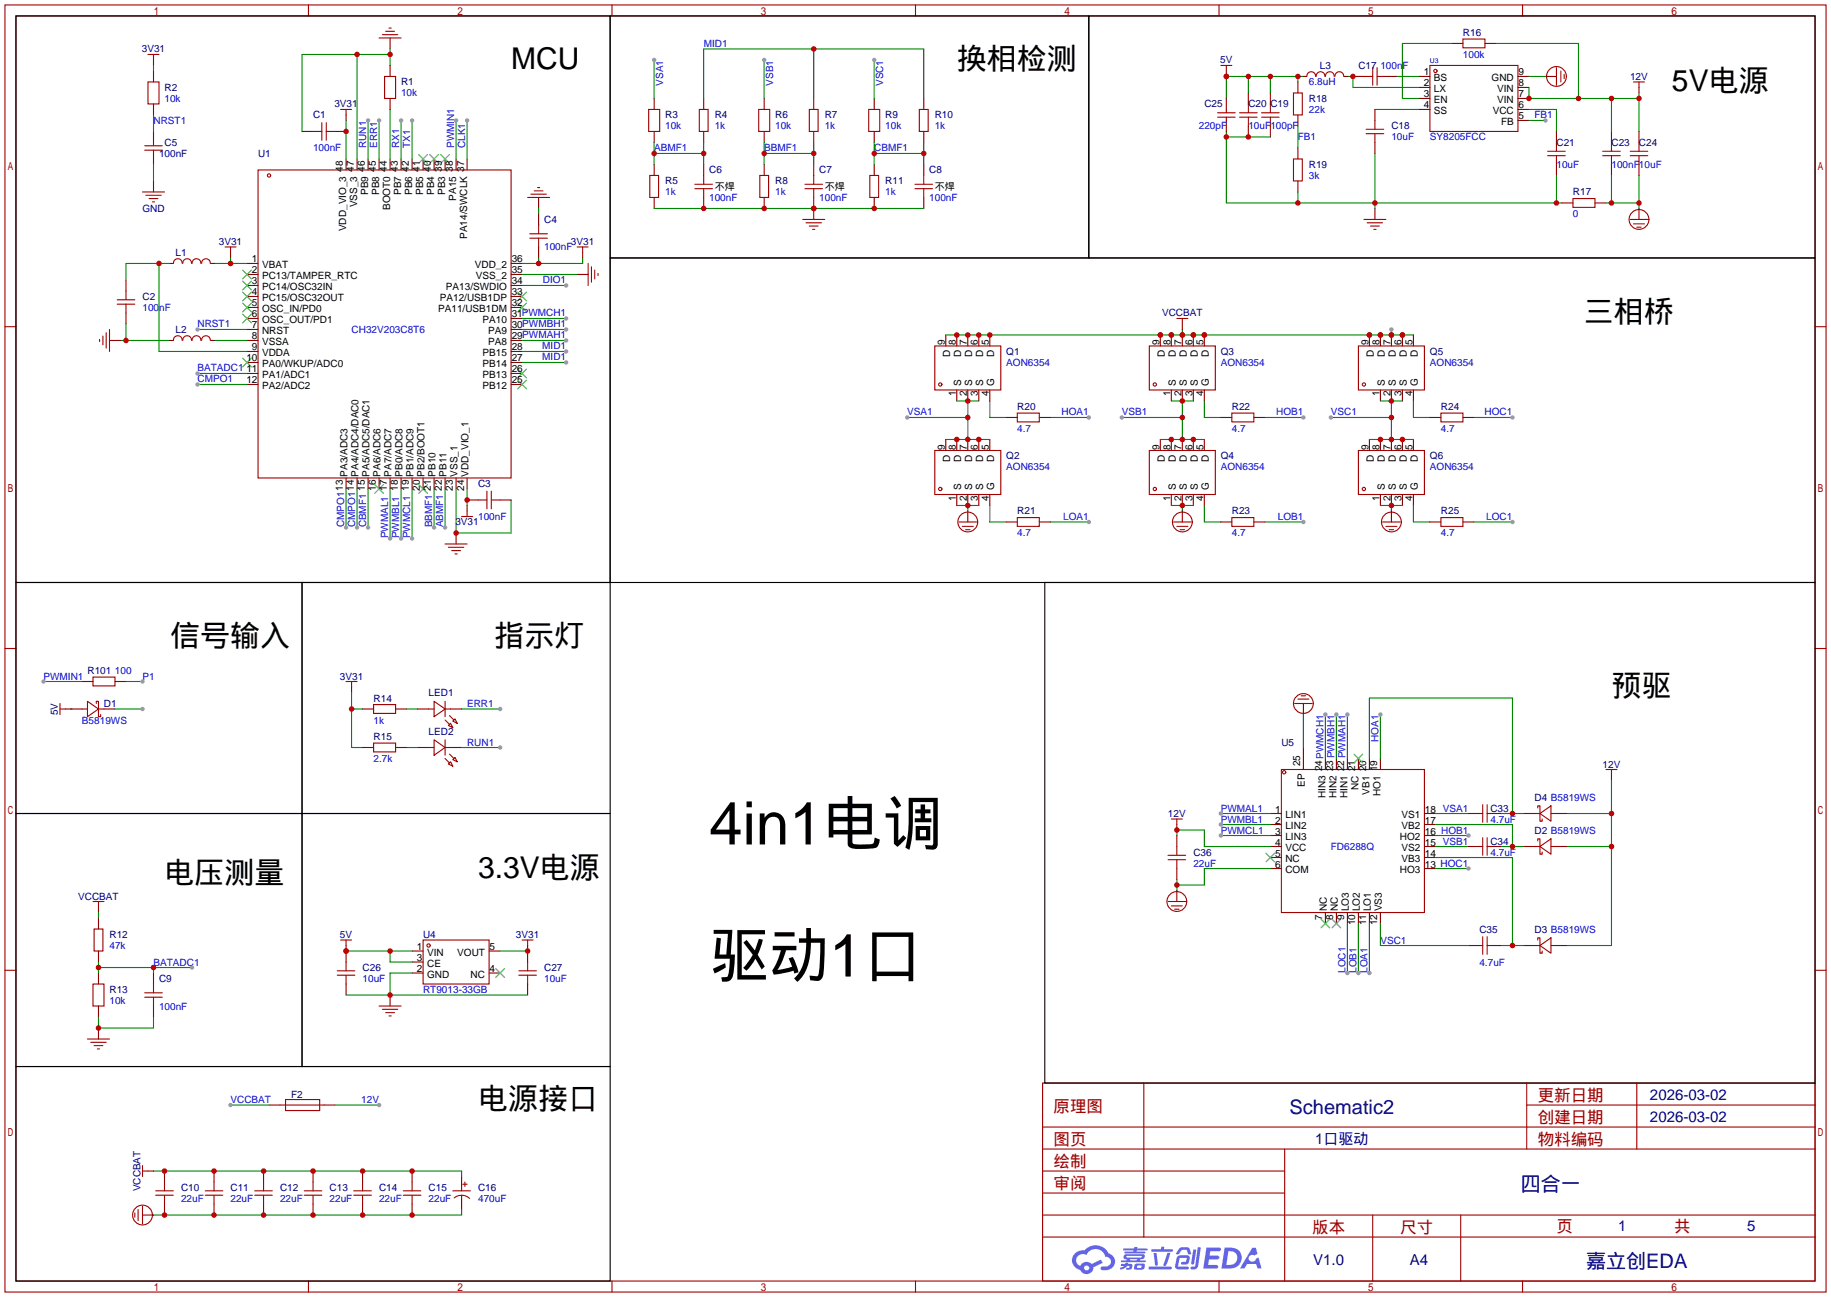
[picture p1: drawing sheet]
<svg xmlns="http://www.w3.org/2000/svg" width="423mm" height="299mm" viewBox="0 0 423 299" stroke-linecap="round" stroke-linejoin="round" font-family="sans-serif">
<defs><g id="words">
<g font-size="13.9">
<text x="163.7" y="195">4in1电调</text>
<text x="163.7" y="225.5">驱动1口</text>
</g>
<g font-size="6.9">
<text x="118" y="15.9">MCU</text>
<text x="220.9" y="15.9">换相检测</text>
<text x="386" y="21">5V电源</text>
<text x="365.6" y="74.3">三相桥</text>
<text x="39.2" y="149.3">信号输入</text>
<text x="114.2" y="149.3">指示灯</text>
<text x="372" y="160.7">预驱</text>
<text x="38" y="203.9">电压测量</text>
<text x="110.4" y="202.6">3.3V电源</text>
<text x="110.4" y="256">电源接口</text>
</g>
<g font-size="4.6" fill="#000080">
<text x="297.7" y="257.2">Schematic2</text>
<text x="351.1" y="275">四合一</text>
<text x="366.2" y="292.8">嘉立创EDA</text>
</g>
<g font-size="3.8" fill="#a00000">
<text x="243.2" y="256.8">原理图</text>
<text x="355" y="254.3">更新日期</text>
<text x="355" y="259.3">创建日期</text>
<text x="243.2" y="269.5">绘制</text>
<text x="243.2" y="264.4">图页</text>
<text x="355" y="264.4">物料编码</text>
<text x="243.2" y="274.6">审阅</text>
<text x="302.9" y="284.7">版本</text>
<text x="323.2" y="284.7">尺寸</text>
<text x="359.3" y="284.5">页</text>
<text x="386.5" y="284.5">共</text>
</g>
<g font-size="3.5" fill="#000080">
<text x="380.9" y="254">2026-03-02</text>
<text x="380.9" y="259.1">2026-03-02</text>
<text x="303.6" y="264.2">1口驱动</text>
<text x="373.6" y="284.3">1</text>
<text x="403.3" y="284.3">5</text>
<text x="303.1" y="292.1">V1.0</text>
<text x="325.4" y="292.1">A4</text>
</g>
<g font-size="2.3" fill="#00f">
<text x="162.4" y="10.8">MID1</text>
<text x="318.6" y="15.9">100nF</text>
<text x="337.7" y="13.4">100k</text>
<text x="38" y="23.5">10k</text>
<text x="92.6" y="22.3">10k</text>
<text x="153.1" y="19.7" transform="rotate(-90 153.1 19.7)">VSA1</text>
<text x="178.5" y="19.7" transform="rotate(-90 178.5 19.7)">VSB1</text>
<text x="203.9" y="19.9" transform="rotate(-90 203.9 19.9)">VSC1</text>
<text x="302.1" y="19.7">6.8uH</text>
<text x="35.4" y="28.6">NRST1</text>
<text x="153.5" y="29.9">10k</text>
<text x="165" y="29.9">1k</text>
<text x="178.9" y="29.9">10k</text>
<text x="190.4" y="29.9">1k</text>
<text x="204.3" y="29.9">10k</text>
<text x="215.8" y="29.9">1k</text>
<text x="276.7" y="29.9">220pF</text>
<text x="288.2" y="29.9">10uF</text>
<text x="293.2" y="29.9">100pF</text>
<text x="302.1" y="26.1">22k</text>
<text x="354.2" y="27.4">FB1</text>
<text x="72.3" y="35">100nF</text>
<text x="84.5" y="34.2" transform="rotate(-90 84.5 34.2)">RUN1</text>
<text x="87" y="34.2" transform="rotate(-90 87 34.2)">ERR1</text>
<text x="92.1" y="34.2" transform="rotate(-90 92.1 34.2)">RX1</text>
<text x="94.7" y="34.2" transform="rotate(-90 94.7 34.2)">TX1</text>
<text x="104.8" y="34.2" transform="rotate(-90 104.8 34.2)">PWMIN1</text>
<text x="107.4" y="34.2" transform="rotate(-90 107.4 34.2)">CLK1</text>
<text x="151" y="35">ABMF1</text>
<text x="176.4" y="35">BBMF1</text>
<text x="201.8" y="35">CBMF1</text>
<text x="299.6" y="32.4">FB1</text>
<text x="321.2" y="32.4">10uF</text>
<text x="330.1" y="32.4">SY8205FCC</text>
<text x="302.1" y="41.3">3k</text>
<text x="359.3" y="38.8">10uF</text>
<text x="372" y="38.8">100nF</text>
<text x="378.3" y="38.8">10uF</text>
<text x="153.5" y="45.1">1k</text>
<text x="163.7" y="46.4">100nF</text>
<text x="178.9" y="45.1">1k</text>
<text x="189.1" y="46.4">100nF</text>
<text x="204.3" y="45.1">1k</text>
<text x="214.5" y="46.4">100nF</text>
<text x="363.1" y="50.2">0</text>
<text x="125.6" y="57.8">100nF</text>
<text x="125.3" y="65.5">DIO1</text>
<text x="32.9" y="71.8">100nF</text>
<text x="45.6" y="75.6">NRST1</text>
<text x="81.2" y="76.9">CH32V203C8T6</text>
<text x="125.2" y="83.2">MID1</text>
<text x="125.2" y="80.7">MID1</text>
<text x="45.6" y="85.8">BATADC1</text>
<text x="45.6" y="88.3">CMPO1</text>
<text x="232.3" y="84.5">AON6354</text>
<text x="281.8" y="84.5">AON6354</text>
<text x="330.1" y="84.5">AON6354</text>
<text x="209.4" y="95.9">VSA1</text>
<text x="245" y="95.9">HOA1</text>
<text x="259" y="95.9">VSB1</text>
<text x="294.6" y="95.9">HOB1</text>
<text x="307.2" y="95.9">VSC1</text>
<text x="342.7" y="95.9">HOC1</text>
<text x="234.8" y="99.7">4.7</text>
<text x="284.4" y="99.7">4.7</text>
<text x="332.6" y="99.7">4.7</text>
<text x="232.3" y="108.6">AON6354</text>
<text x="281.8" y="108.6">AON6354</text>
<text x="330.1" y="108.6">AON6354</text>
<text x="79.4" y="121.8" transform="rotate(-90 79.4 121.8)">CMPO113</text>
<text x="82" y="121.8" transform="rotate(-90 82 121.8)">CMPO114</text>
<text x="84.5" y="121.8" transform="rotate(-90 84.5 121.8)">CBMF1</text>
<text x="89.6" y="124.3" transform="rotate(-90 89.6 124.3)">PWMAL1</text>
<text x="92.1" y="124.3" transform="rotate(-90 92.1 124.3)">PWMBL1</text>
<text x="94.7" y="124.3" transform="rotate(-90 94.7 124.3)">PWMCL1</text>
<text x="99.7" y="121.8" transform="rotate(-90 99.7 121.8)">BBMF1</text>
<text x="102.3" y="121.8" transform="rotate(-90 102.3 121.8)">ABMF1</text>
<text x="110.4" y="120.1">100nF</text>
<text x="234.8" y="123.9">4.7</text>
<text x="245.4" y="120.1">LOA1</text>
<text x="284.4" y="123.9">4.7</text>
<text x="295" y="120.1">LOB1</text>
<text x="332.6" y="123.9">4.7</text>
<text x="343.1" y="120.1">LOC1</text>
<text x="26.5" y="155.6">100</text>
<text x="10" y="156.9">PWMIN1</text>
<text x="32.9" y="156.9">P1</text>
<text x="18.9" y="167.1">B5819WS</text>
<text x="86.2" y="167.1">1k</text>
<text x="107.8" y="163.2">ERR1</text>
<text x="107.8" y="172.1">RUN1</text>
<text x="318.2" y="171.3" transform="rotate(-90 318.2 171.3)">HOA1</text>
<text x="86.2" y="175.9">2.7k</text>
<text x="281.8" y="187.4">PWMAL1</text>
<text x="281.8" y="189.9">PWMBL1</text>
<text x="344" y="189.9">4.7uF</text>
<text x="281.8" y="192.5">PWMCL1</text>
<text x="307.2" y="196.3">FD6288Q</text>
<text x="344" y="197.5">4.7uF</text>
<text x="275.5" y="200.1">22uF</text>
<text x="25.3" y="219.1">47k</text>
<text x="318.6" y="217.9">VSC1</text>
<text x="35.4" y="222.9">BATADC1</text>
<text x="83.7" y="226.7">10uF</text>
<text x="125.6" y="226.7">10uF</text>
<text x="310.6" y="224.7" transform="rotate(-90 310.6 224.7)">LOC1</text>
<text x="313.1" y="224.7" transform="rotate(-90 313.1 224.7)">LOB1</text>
<text x="315.6" y="224.7" transform="rotate(-90 315.6 224.7)">LOA1</text>
<text x="341.5" y="222.9">4.7uF</text>
<text x="25.3" y="231.8">10k</text>
<text x="36.7" y="233.1">100nF</text>
<text x="97.7" y="229.3">RT9013-33GB</text>
<text x="53.2" y="254.7">VCCBAT</text>
<text x="83.4" y="254.7">12V</text>
<text x="41.8" y="277.5">22uF</text>
<text x="53.2" y="277.5">22uF</text>
<text x="64.6" y="277.5">22uF</text>
<text x="76.1" y="277.5">22uF</text>
<text x="87.5" y="277.5">22uF</text>
<text x="98.9" y="277.5">22uF</text>
<text x="110.4" y="277.5">470uF</text>
</g>
<g font-size="2.3" fill="#000080">
<text x="337.7" y="8.3">R16</text>
<text x="32.7" y="12.1">3V31</text>
<text x="281.7" y="14.7">5V</text>
<text x="304.7" y="15.9">L3</text>
<text x="313.6" y="15.9">C17</text>
<text x="38" y="21">R2</text>
<text x="92.6" y="19.7">R1</text>
<text x="302.1" y="23.5">R18</text>
<text x="376.3" y="18.5">12V</text>
<text x="72.3" y="27.4">C1</text>
<text x="77.2" y="24.8">3V31</text>
<text x="153.5" y="27.4">R3</text>
<text x="165" y="27.4">R4</text>
<text x="178.9" y="27.4">R6</text>
<text x="190.4" y="27.4">R7</text>
<text x="204.3" y="27.4">R9</text>
<text x="215.8" y="27.4">R10</text>
<text x="278" y="24.8">C25</text>
<text x="288.2" y="24.8">C20</text>
<text x="293.2" y="24.8">C19</text>
<text x="321.2" y="29.9">C18</text>
<text x="38" y="33.7">C5</text>
<text x="359.3" y="33.7">C21</text>
<text x="372" y="33.7">C23</text>
<text x="378.3" y="33.7">C24</text>
<text x="36.7" y="36.2">100nF</text>
<text x="59.6" y="36.2">U1</text>
<text x="163.7" y="40.1">C6</text>
<text x="189.1" y="40.1">C7</text>
<text x="214.5" y="40.1">C8</text>
<text x="302.1" y="38.8">R19</text>
<text x="153.5" y="42.6">R5</text>
<text x="178.9" y="42.6">R8</text>
<text x="204.3" y="42.6">R11</text>
<text x="363.1" y="45.1">R17</text>
<text x="32.9" y="48.9">GND</text>
<text x="125.6" y="51.5">C4</text>
<text x="40.5" y="59.1">L1</text>
<text x="50.5" y="56.6">3V31</text>
<text x="131.8" y="56.6">3V31</text>
<text x="32.9" y="69.3">C2</text>
<text x="40.5" y="76.9">L2</text>
<text x="268.2" y="73.1">VCCBAT</text>
<text x="232.3" y="82">Q1</text>
<text x="281.8" y="82">Q3</text>
<text x="330.1" y="82">Q5</text>
<text x="234.8" y="94.7">R20</text>
<text x="284.4" y="94.7">R22</text>
<text x="332.6" y="94.7">R24</text>
<text x="232.3" y="106.1">Q2</text>
<text x="281.8" y="106.1">Q4</text>
<text x="330.1" y="106.1">Q6</text>
<text x="110.4" y="112.4">C3</text>
<text x="234.8" y="118.8">R21</text>
<text x="284.4" y="118.8">R23</text>
<text x="332.6" y="118.8">R25</text>
<text x="105.1" y="121.3">3V31</text>
<text x="20.2" y="155.6">R101</text>
<text x="78.5" y="156.9">3V31</text>
<text x="86.2" y="162">R14</text>
<text x="98.9" y="160.7">LED1</text>
<text x="13.4" y="165.1" transform="rotate(-90 13.4 165.1)">5V</text>
<text x="24" y="163.2">D1</text>
<text x="86.2" y="170.9">R15</text>
<text x="98.9" y="169.6">LED2</text>
<text x="295.8" y="172.1">U5</text>
<text x="369.9" y="177.2">12V</text>
<text x="354.2" y="184.8">D4 B5819WS</text>
<text x="269.6" y="188.6">12V</text>
<text x="344" y="187.4">C33</text>
<text x="275.5" y="197.5">C36</text>
<text x="344" y="195">C34</text>
<text x="354.2" y="192.5">D2 B5819WS</text>
<text x="18.1" y="207.7">VCCBAT</text>
<text x="341.5" y="215.3">C35</text>
<text x="354.2" y="215.3">D3 B5819WS</text>
<text x="25.3" y="216.6">R12</text>
<text x="78.5" y="216.6">5V</text>
<text x="97.7" y="216.6">U4</text>
<text x="119.1" y="216.6">3V31</text>
<text x="36.7" y="226.7">C9</text>
<text x="83.7" y="224.2">C26</text>
<text x="125.6" y="224.2">C27</text>
<text x="25.3" y="229.3">R13</text>
<text x="67.2" y="253.4">F2</text>
<text x="32.4" y="275.1" transform="rotate(-90 32.4 275.1)">VCCBAT</text>
<text x="41.8" y="275">C10</text>
<text x="53.2" y="275">C11</text>
<text x="64.6" y="275">C12</text>
<text x="76.1" y="275">C13</text>
<text x="87.5" y="275">C14</text>
<text x="98.9" y="275">C15</text>
<text x="110.4" y="275">C16</text>
</g>
<g font-size="2.3">
<text x="328.7" y="17.4">1</text>
<text x="350.5" y="17.4">9</text>
<text x="328.7" y="20">2</text>
<text x="328.7" y="22.5">3</text>
<text x="331" y="18.7">BS</text>
<text x="331" y="21.2">LX</text>
<text x="331" y="23.8">EN</text>
<text x="344.3" y="18.7">GND</text>
<text x="345.6" y="23.8">VIN</text>
<text x="345.6" y="21.2">VIN</text>
<text x="350.5" y="22.5">7</text>
<text x="350.5" y="20">8</text>
<text x="328.7" y="25">4</text>
<text x="331" y="26.3">SS</text>
<text x="344.6" y="26.3">VCC</text>
<text x="346.5" y="28.9">FB</text>
<text x="350.5" y="27.6">5</text>
<text x="350.5" y="25">6</text>
<text x="79.2" y="39.6" transform="rotate(-90 79.2 39.6)">48</text>
<text x="81.7" y="39.6" transform="rotate(-90 81.7 39.6)">47</text>
<text x="84.2" y="39.6" transform="rotate(-90 84.2 39.6)">46</text>
<text x="86.8" y="39.6" transform="rotate(-90 86.8 39.6)">45</text>
<text x="89.3" y="39.6" transform="rotate(-90 89.3 39.6)">44</text>
<text x="91.9" y="39.6" transform="rotate(-90 91.9 39.6)">43</text>
<text x="94.4" y="39.6" transform="rotate(-90 94.4 39.6)">42</text>
<text x="96.9" y="39.6" transform="rotate(-90 96.9 39.6)">41</text>
<text x="99.5" y="39.6" transform="rotate(-90 99.5 39.6)">40</text>
<text x="102" y="39.6" transform="rotate(-90 102 39.6)">39</text>
<text x="104.6" y="39.6" transform="rotate(-90 104.6 39.6)">38</text>
<text x="107.1" y="39.6" transform="rotate(-90 107.1 39.6)">37</text>
<text x="82.5" y="47.9" transform="rotate(-90 82.5 47.9)">VSS_3</text>
<text x="85" y="45" transform="rotate(-90 85 45)">PB9</text>
<text x="87.5" y="45" transform="rotate(-90 87.5 45)">PB8</text>
<text x="92.6" y="45" transform="rotate(-90 92.6 45)">PB7</text>
<text x="95.2" y="45" transform="rotate(-90 95.2 45)">PB6</text>
<text x="97.7" y="45" transform="rotate(-90 97.7 45)">PB5</text>
<text x="100.2" y="45" transform="rotate(-90 100.2 45)">PB4</text>
<text x="102.8" y="45" transform="rotate(-90 102.8 45)">PB3</text>
<text x="105.3" y="46.3" transform="rotate(-90 105.3 46.3)">PA15</text>
<text x="165" y="43.9">不焊</text>
<text x="190.4" y="43.9">不焊</text>
<text x="215.8" y="43.9">不焊</text>
<text x="79.9" y="53.4" transform="rotate(-90 79.9 53.4)">VDD_VIO_3</text>
<text x="90.1" y="48.5" transform="rotate(-90 90.1 48.5)">BOOT0</text>
<text x="107.9" y="55.2" transform="rotate(-90 107.9 55.2)">PA14/SWCLK</text>
<text x="58.2" y="60.6">1</text>
<text x="58.2" y="63.1">2</text>
<text x="58.2" y="65.7">3</text>
<text x="60.5" y="61.9">VBAT</text>
<text x="60.5" y="64.4">PC13/TAMPER_RTC</text>
<text x="109.6" y="61.9">VDD_2</text>
<text x="109.9" y="64.4">VSS_2</text>
<text x="118.1" y="60.6">36</text>
<text x="118.1" y="63.1">35</text>
<text x="118.1" y="65.7">34</text>
<text x="58.2" y="68.2">4</text>
<text x="58.2" y="70.8">5</text>
<text x="60.5" y="67">PC14/OSC32IN</text>
<text x="60.5" y="69.5">PC15/OSC32OUT</text>
<text x="101.5" y="69.5">PA12/USB1DP</text>
<text x="102.9" y="67">PA13/SWDIO</text>
<text x="118.1" y="68.2">33</text>
<text x="118.1" y="70.8">32</text>
<text x="58.2" y="73.3">6</text>
<text x="58.2" y="75.8">7</text>
<text x="60.5" y="72">OSC_IN/PD0</text>
<text x="60.5" y="74.6">OSC_OUT/PD1</text>
<text x="60.5" y="77.1">NRST</text>
<text x="101.1" y="72">PA11/USB1DM</text>
<text x="111.4" y="74.6">PA10</text>
<text x="112.7" y="77.1">PA9</text>
<text x="118.1" y="73.3">31PWMCH1</text>
<text x="118.1" y="75.8">30PWMBH1</text>
<text x="56.9" y="83.5">10</text>
<text x="58.2" y="78.4">8</text>
<text x="58.2" y="80.9">9</text>
<text x="60.5" y="79.7">VSSA</text>
<text x="60.5" y="82.2">VDDA</text>
<text x="111.4" y="82.2">PB15</text>
<text x="112.7" y="79.7">PA8</text>
<text x="118.1" y="78.4">29PWMAH1</text>
<text x="118.1" y="80.9">28</text>
<text x="118.1" y="83.5">27</text>
<text x="218.1" y="79.8" transform="rotate(-90 218.1 79.8)">9</text>
<text x="219.4" y="82.5" transform="rotate(-90 219.4 82.5)">D</text>
<text x="220.6" y="79.8" transform="rotate(-90 220.6 79.8)">8</text>
<text x="221.9" y="82.5" transform="rotate(-90 221.9 82.5)">D</text>
<text x="223.2" y="79.8" transform="rotate(-90 223.2 79.8)">7</text>
<text x="224.4" y="82.5" transform="rotate(-90 224.4 82.5)">D</text>
<text x="225.7" y="79.8" transform="rotate(-90 225.7 79.8)">6</text>
<text x="227" y="82.5" transform="rotate(-90 227 82.5)">D</text>
<text x="228.2" y="79.8" transform="rotate(-90 228.2 79.8)">5</text>
<text x="229.5" y="82.5" transform="rotate(-90 229.5 82.5)">D</text>
<text x="267.6" y="79.8" transform="rotate(-90 267.6 79.8)">9</text>
<text x="268.9" y="82.5" transform="rotate(-90 268.9 82.5)">D</text>
<text x="270.2" y="79.8" transform="rotate(-90 270.2 79.8)">8</text>
<text x="271.4" y="82.5" transform="rotate(-90 271.4 82.5)">D</text>
<text x="272.7" y="79.8" transform="rotate(-90 272.7 79.8)">7</text>
<text x="274" y="82.5" transform="rotate(-90 274 82.5)">D</text>
<text x="275.2" y="79.8" transform="rotate(-90 275.2 79.8)">6</text>
<text x="276.5" y="82.5" transform="rotate(-90 276.5 82.5)">D</text>
<text x="277.8" y="79.8" transform="rotate(-90 277.8 79.8)">5</text>
<text x="279" y="82.5" transform="rotate(-90 279 82.5)">D</text>
<text x="315.9" y="79.8" transform="rotate(-90 315.9 79.8)">9</text>
<text x="317.1" y="82.5" transform="rotate(-90 317.1 82.5)">D</text>
<text x="318.4" y="79.8" transform="rotate(-90 318.4 79.8)">8</text>
<text x="319.7" y="82.5" transform="rotate(-90 319.7 82.5)">D</text>
<text x="321" y="79.8" transform="rotate(-90 321 79.8)">7</text>
<text x="322.2" y="82.5" transform="rotate(-90 322.2 82.5)">D</text>
<text x="323.5" y="79.8" transform="rotate(-90 323.5 79.8)">6</text>
<text x="324.8" y="82.5" transform="rotate(-90 324.8 82.5)">D</text>
<text x="326" y="79.8" transform="rotate(-90 326 79.8)">5</text>
<text x="327.3" y="82.5" transform="rotate(-90 327.3 82.5)">D</text>
<text x="56.9" y="86">11</text>
<text x="56.9" y="88.5">12</text>
<text x="60.5" y="84.7">PA0/WKUP/ADC0</text>
<text x="60.5" y="87.3">PA1/ADC1</text>
<text x="60.5" y="89.8">PA2/ADC2</text>
<text x="111.4" y="84.7">PB14</text>
<text x="111.4" y="87.3">PB13</text>
<text x="111.4" y="89.8">PB12</text>
<text x="118.1" y="86">26</text>
<text x="118.1" y="88.5">25</text>
<text x="221.9" y="89.1" transform="rotate(-90 221.9 89.1)">S</text>
<text x="224.4" y="89.1" transform="rotate(-90 224.4 89.1)">S</text>
<text x="227" y="89.1" transform="rotate(-90 227 89.1)">S</text>
<text x="229.5" y="89.1" transform="rotate(-90 229.5 89.1)">G</text>
<text x="271.4" y="89.1" transform="rotate(-90 271.4 89.1)">S</text>
<text x="274" y="89.1" transform="rotate(-90 274 89.1)">S</text>
<text x="276.5" y="89.1" transform="rotate(-90 276.5 89.1)">S</text>
<text x="279" y="89.1" transform="rotate(-90 279 89.1)">G</text>
<text x="319.7" y="89.1" transform="rotate(-90 319.7 89.1)">S</text>
<text x="322.2" y="89.1" transform="rotate(-90 322.2 89.1)">S</text>
<text x="324.8" y="89.1" transform="rotate(-90 324.8 89.1)">S</text>
<text x="327.3" y="89.1" transform="rotate(-90 327.3 89.1)">G</text>
<text x="220.6" y="91.5" transform="rotate(-90 220.6 91.5)">1</text>
<text x="223.2" y="91.5" transform="rotate(-90 223.2 91.5)">2</text>
<text x="225.7" y="91.5" transform="rotate(-90 225.7 91.5)">3</text>
<text x="228.2" y="91.5" transform="rotate(-90 228.2 91.5)">4</text>
<text x="270.2" y="91.5" transform="rotate(-90 270.2 91.5)">1</text>
<text x="272.7" y="91.5" transform="rotate(-90 272.7 91.5)">2</text>
<text x="275.2" y="91.5" transform="rotate(-90 275.2 91.5)">3</text>
<text x="277.8" y="91.5" transform="rotate(-90 277.8 91.5)">4</text>
<text x="318.4" y="91.5" transform="rotate(-90 318.4 91.5)">1</text>
<text x="321" y="91.5" transform="rotate(-90 321 91.5)">2</text>
<text x="323.5" y="91.5" transform="rotate(-90 323.5 91.5)">3</text>
<text x="326" y="91.5" transform="rotate(-90 326 91.5)">4</text>
<text x="218.1" y="103.9" transform="rotate(-90 218.1 103.9)">9</text>
<text x="219.4" y="106.6" transform="rotate(-90 219.4 106.6)">D</text>
<text x="220.6" y="103.9" transform="rotate(-90 220.6 103.9)">8</text>
<text x="221.9" y="106.6" transform="rotate(-90 221.9 106.6)">D</text>
<text x="223.2" y="103.9" transform="rotate(-90 223.2 103.9)">7</text>
<text x="224.4" y="106.6" transform="rotate(-90 224.4 106.6)">D</text>
<text x="225.7" y="103.9" transform="rotate(-90 225.7 103.9)">6</text>
<text x="227" y="106.6" transform="rotate(-90 227 106.6)">D</text>
<text x="228.2" y="103.9" transform="rotate(-90 228.2 103.9)">5</text>
<text x="229.5" y="106.6" transform="rotate(-90 229.5 106.6)">D</text>
<text x="267.6" y="103.9" transform="rotate(-90 267.6 103.9)">9</text>
<text x="268.9" y="106.6" transform="rotate(-90 268.9 106.6)">D</text>
<text x="270.2" y="103.9" transform="rotate(-90 270.2 103.9)">8</text>
<text x="271.4" y="106.6" transform="rotate(-90 271.4 106.6)">D</text>
<text x="272.7" y="103.9" transform="rotate(-90 272.7 103.9)">7</text>
<text x="274" y="106.6" transform="rotate(-90 274 106.6)">D</text>
<text x="275.2" y="103.9" transform="rotate(-90 275.2 103.9)">6</text>
<text x="276.5" y="106.6" transform="rotate(-90 276.5 106.6)">D</text>
<text x="277.8" y="103.9" transform="rotate(-90 277.8 103.9)">5</text>
<text x="279" y="106.6" transform="rotate(-90 279 106.6)">D</text>
<text x="315.9" y="103.9" transform="rotate(-90 315.9 103.9)">9</text>
<text x="317.1" y="106.6" transform="rotate(-90 317.1 106.6)">D</text>
<text x="318.4" y="103.9" transform="rotate(-90 318.4 103.9)">8</text>
<text x="319.7" y="106.6" transform="rotate(-90 319.7 106.6)">D</text>
<text x="321" y="103.9" transform="rotate(-90 321 103.9)">7</text>
<text x="322.2" y="106.6" transform="rotate(-90 322.2 106.6)">D</text>
<text x="323.5" y="103.9" transform="rotate(-90 323.5 103.9)">6</text>
<text x="324.8" y="106.6" transform="rotate(-90 324.8 106.6)">D</text>
<text x="326" y="103.9" transform="rotate(-90 326 103.9)">5</text>
<text x="327.3" y="106.6" transform="rotate(-90 327.3 106.6)">D</text>
<text x="80.2" y="110.1" transform="rotate(-90 80.2 110.1)">PA3/ADC3</text>
<text x="82.7" y="110.1" transform="rotate(-90 82.7 110.1)">PA4/ADC4/DAC0</text>
<text x="84.2" y="113.3" transform="rotate(-90 84.2 113.3)">15</text>
<text x="85.3" y="110.1" transform="rotate(-90 85.3 110.1)">PA5/ADC5/DAC1</text>
<text x="86.8" y="113.3" transform="rotate(-90 86.8 113.3)">16</text>
<text x="87.8" y="110.1" transform="rotate(-90 87.8 110.1)">PA6/ADC6</text>
<text x="89.3" y="113.3" transform="rotate(-90 89.3 113.3)">17</text>
<text x="90.3" y="110.1" transform="rotate(-90 90.3 110.1)">PA7/ADC7</text>
<text x="91.9" y="113.3" transform="rotate(-90 91.9 113.3)">18</text>
<text x="92.9" y="110.1" transform="rotate(-90 92.9 110.1)">PB0/ADC8</text>
<text x="94.4" y="113.3" transform="rotate(-90 94.4 113.3)">19</text>
<text x="95.4" y="110.1" transform="rotate(-90 95.4 110.1)">PB1/ADC9</text>
<text x="96.9" y="113.3" transform="rotate(-90 96.9 113.3)">20</text>
<text x="98" y="110.1" transform="rotate(-90 98 110.1)">PB2/BOOT1</text>
<text x="99.5" y="113.3" transform="rotate(-90 99.5 113.3)">21</text>
<text x="100.5" y="110.1" transform="rotate(-90 100.5 110.1)">PB10</text>
<text x="102" y="113.3" transform="rotate(-90 102 113.3)">22</text>
<text x="103" y="110.1" transform="rotate(-90 103 110.1)">PB11</text>
<text x="104.6" y="113.3" transform="rotate(-90 104.6 113.3)">23</text>
<text x="105.6" y="110.1" transform="rotate(-90 105.6 110.1)">VSS_1</text>
<text x="107.1" y="113.3" transform="rotate(-90 107.1 113.3)">24</text>
<text x="108.1" y="110.1" transform="rotate(-90 108.1 110.1)">VDD_VIO_1</text>
<text x="221.9" y="113.2" transform="rotate(-90 221.9 113.2)">S</text>
<text x="224.4" y="113.2" transform="rotate(-90 224.4 113.2)">S</text>
<text x="227" y="113.2" transform="rotate(-90 227 113.2)">S</text>
<text x="229.5" y="113.2" transform="rotate(-90 229.5 113.2)">G</text>
<text x="271.4" y="113.2" transform="rotate(-90 271.4 113.2)">S</text>
<text x="274" y="113.2" transform="rotate(-90 274 113.2)">S</text>
<text x="276.5" y="113.2" transform="rotate(-90 276.5 113.2)">S</text>
<text x="279" y="113.2" transform="rotate(-90 279 113.2)">G</text>
<text x="319.7" y="113.2" transform="rotate(-90 319.7 113.2)">S</text>
<text x="322.2" y="113.2" transform="rotate(-90 322.2 113.2)">S</text>
<text x="324.8" y="113.2" transform="rotate(-90 324.8 113.2)">S</text>
<text x="327.3" y="113.2" transform="rotate(-90 327.3 113.2)">G</text>
<text x="220.6" y="115.6" transform="rotate(-90 220.6 115.6)">1</text>
<text x="223.2" y="115.6" transform="rotate(-90 223.2 115.6)">2</text>
<text x="225.7" y="115.6" transform="rotate(-90 225.7 115.6)">3</text>
<text x="228.2" y="115.6" transform="rotate(-90 228.2 115.6)">4</text>
<text x="270.2" y="115.6" transform="rotate(-90 270.2 115.6)">1</text>
<text x="272.7" y="115.6" transform="rotate(-90 272.7 115.6)">2</text>
<text x="275.2" y="115.6" transform="rotate(-90 275.2 115.6)">3</text>
<text x="277.8" y="115.6" transform="rotate(-90 277.8 115.6)">4</text>
<text x="318.4" y="115.6" transform="rotate(-90 318.4 115.6)">1</text>
<text x="321" y="115.6" transform="rotate(-90 321 115.6)">2</text>
<text x="323.5" y="115.6" transform="rotate(-90 323.5 115.6)">3</text>
<text x="326" y="115.6" transform="rotate(-90 326 115.6)">4</text>
<text x="300.1" y="176.9" transform="rotate(-90 300.1 176.9)">25</text>
<text x="305.2" y="178" transform="rotate(-90 305.2 178)">24PWMCH1</text>
<text x="307.8" y="178" transform="rotate(-90 307.8 178)">23PWMBH1</text>
<text x="310.3" y="178" transform="rotate(-90 310.3 178)">22PWMAH1</text>
<text x="312.8" y="178" transform="rotate(-90 312.8 178)">21</text>
<text x="315.4" y="178" transform="rotate(-90 315.4 178)">20</text>
<text x="317.9" y="178" transform="rotate(-90 317.9 178)">19</text>
<text x="301.2" y="181.7" transform="rotate(-90 301.2 181.7)">EP</text>
<text x="306" y="184.4" transform="rotate(-90 306 184.4)">HIN3</text>
<text x="308.5" y="184.4" transform="rotate(-90 308.5 184.4)">HIN2</text>
<text x="311.1" y="184.4" transform="rotate(-90 311.1 184.4)">HIN1</text>
<text x="313.6" y="182.4" transform="rotate(-90 313.6 182.4)">NC</text>
<text x="316.1" y="183.5" transform="rotate(-90 316.1 183.5)">VB1</text>
<text x="318.7" y="183.8" transform="rotate(-90 318.7 183.8)">HO1</text>
<text x="294.4" y="187.6">1</text>
<text x="294.4" y="190.1">2</text>
<text x="296.7" y="188.9">LIN1</text>
<text x="296.7" y="191.4">LIN2</text>
<text x="323.5" y="191.4">VB2</text>
<text x="323.5" y="188.9">VS1</text>
<text x="328.9" y="190.1">17</text>
<text x="328.9" y="187.6">18 VSA1</text>
<text x="294.4" y="192.7">3</text>
<text x="294.4" y="195.2">4</text>
<text x="294.4" y="197.8">5</text>
<text x="296.7" y="194">LIN3</text>
<text x="296.7" y="196.5">VCC</text>
<text x="323.1" y="194">HO2</text>
<text x="323.5" y="196.5">VS2</text>
<text x="328.9" y="197.8">14</text>
<text x="328.9" y="195.2">15 VSB1</text>
<text x="328.9" y="192.7">16 HOB1</text>
<text x="294.4" y="200.3">6</text>
<text x="296.7" y="199">NC</text>
<text x="296.7" y="201.6">COM</text>
<text x="323.1" y="201.6">HO3</text>
<text x="323.5" y="199">VB3</text>
<text x="328.9" y="200.3">13 HOC1</text>
<text x="305.2" y="212.3" transform="rotate(-90 305.2 212.3)">7</text>
<text x="306.2" y="210.4" transform="rotate(-90 306.2 210.4)">NC</text>
<text x="307.8" y="212.3" transform="rotate(-90 307.8 212.3)">8</text>
<text x="308.8" y="210.4" transform="rotate(-90 308.8 210.4)">NC</text>
<text x="310.3" y="212.3" transform="rotate(-90 310.3 212.3)">9</text>
<text x="311.3" y="210.4" transform="rotate(-90 311.3 210.4)">LO3</text>
<text x="312.8" y="213.6" transform="rotate(-90 312.8 213.6)">10</text>
<text x="313.9" y="210.4" transform="rotate(-90 313.9 210.4)">LO2</text>
<text x="315.4" y="213.6" transform="rotate(-90 315.4 213.6)">11</text>
<text x="316.4" y="210.4" transform="rotate(-90 316.4 210.4)">LO1</text>
<text x="317.9" y="213.6" transform="rotate(-90 317.9 213.6)">12</text>
<text x="318.9" y="210.4" transform="rotate(-90 318.9 210.4)">VS3</text>
<text x="96.3" y="219.4">1</text>
<text x="96.3" y="221.9">3</text>
<text x="98.6" y="220.6">VIN</text>
<text x="105.5" y="220.6">VOUT</text>
<text x="113" y="219.4">5</text>
<text x="96.3" y="224.4">2</text>
<text x="98.6" y="225.7">GND</text>
<text x="98.6" y="223.2">CE</text>
<text x="108.6" y="225.7">NC</text>
<text x="113" y="224.4">4</text>
</g>
<text font-size="1.6" fill="#000080" x="330.1" y="14.7">U3</text>
</g></defs>
<g fill="none" stroke="#a10000" stroke-width=".25">
<path d="M1.1 1.1h420.4v297.2h-420.4zM3.7 3.7h415.3v292.1h-415.3zM71.2 1.1v2.6M141.3 1.1v2.6M211.3 1.1v2.6M281.4 1.1v2.6M351.5 1.1v2.6M1.1 75.4h2.6M419 75.4h2.5M1.1 149.7h2.6M419 149.7h2.5M1.1 224h2.6"/>
<path d="M419 224h2.5M240.7 250.1h178.3v45.7h-178.3zM264 250.1v35.5M352.4 250.1v15.2M352.4 255.1h66.6M377.8 250.1v15.2M240.7 270.4h55.8M240.7 265.3h178.3M240.7 275.5h55.8M240.7 260.2h178.3M296.5 265.3v30.5M71.2 295.8v2.5"/>
<path d="M141.3 295.8v2.5M211.3 295.8v2.5M240.7 285.6h178.3M240.7 280.5h178.3M281.4 295.8v2.5M316.9 280.5v15.3M337.2 280.5v15.3M351.5 295.8v2.5"/>
</g>
<g fill="#5487ff">
<path d="M278.5 288h2.7a.48 .48 0 0 1 .7 .5 .48 .48 0 0 1-.7 .4h-1.8l-.2 1h1.9a.43 .43 0 0 1 .4 .5 .43 .43 0 0 1-.5 .4h-1.9l-.2 1.3h1.7a.45 .45 0 0 1 .6 .1 .45 .45 0 0 1-.2 .6l-3.3 .1z"/>
<path d="M289.1 288.1h.8l.4 1.4-.7 .4a.84 .84 0 0 0-1.3 .2 .84 .84 0 0 0 .4 1.2 .84 .84 0 0 0 1.1-.4l.1-.3 .6-.3 .7 2.6h-1l-.2-1.1h-2.1l-.6 1.1h-1.1z"/>
<path d="M275.4 288.5h.8l-.5 3.2a.36 .36 0 0 1-.4 .3 .36 .36 0 0 1-.4-.3z"/>
<path d="M276.5 288h.7l-.6 4.3a1.13 1.13 0 0 1-1.8 .6l.2-.4 .7-.1 .2-.2z"/>
<path d="M272.2 288.3l.6-.3h1a.77 .77 0 0 1 .9 .5l.3 .9-.2 .2h-.5l-.3-.9-.2-.1h-1l-.7 1h-.6z"/>
<path d="M271.8 290.2l.5-.4h1.7a.81 .81 0 0 1 .7 .5 .81 .81 0 0 1-.2 .9 .81 .81 0 0 1-.9 .8h-.7a.32 .32 0 0 1-.3-.4 .32 .32 0 0 1 .4-.3h.7l.2-.8h-1.6l-.3 1.9 2.1 .1a.32 .32 0 0 1 .3 .3 .32 .32 0 0 1-.3 .3h-2.3l-.5-.3-.1-.5z"/>
<path d="M265.2 292.4h5a.33 .33 0 0 1 .3 .4 .33 .33 0 0 1-.3 .3h-4.9l-.2-.2z"/>
<path d="M269.5 289.3h.7l-.6 2a.98 .98 0 0 1-.8 1l-.3-.3z"/>
<path d="M266.3 289.3h.7l.3 2.6a.34 .34 0 0 1-.3 .3 .34 .34 0 0 1-.4-.2z"/>
<path d="M265.8 288.4h2.2l.2-.6h.6l-.1 .6h1.8a.32 .32 0 0 1 .3 .3 .32 .32 0 0 1-.4 .3h-4.5l-.2-.1z"/>
<path d="M258.8 291.8h.9l.1-.2h.7l-.1 .2 .9 .1 .1 .1-.2 1-1.3 .2v-.5h.7l.1-.4a.68 .68 0 0 0-1 .4l-1 .5-.2-.5 1-.4h-.8z"/>
<path d="M259.3 288.3h2.5v-.4h.8l-.1 .4h2.2l.2 .2-.2 .2h-2.3v.3h1.8l.2 .2-.2 .2h-4.5l-.1-.4h2l.1-.3h-2.3l-.1-.1z"/>
<path d="M282.7 288l-.8 4.9h1.7a2.5 2.5 0 0 0 3-2.5 2.5 2.5 0 0 0-3.1-2.4zM283.6 288.9a1.65 1.65 0 0 1 2 1.7 1.65 1.65 0 0 1-2.2 1.5h-.3z"/>
<path d="M259.5 289.8l-.2 .7 .7 .2 .1 .3h-1.3l.1 .4h5.4l.2-.1-.2-.3h-1.2l.2-.3a.7 .7 0 0 0 .8-.2 .7 .7 0 0 0 0-.9h-4.2zM260.1 290l3.5 .1-.2 .3h-3.3zM260.8 290.7h1.7l-.2 .3h-1.4z"/>
<path d="M262 291.9a1.05 1.05 0 0 0-.1 1.2 2.91 2.91 0 0 0 2.2-.1 .98 .98 0 0 0 0-1.2l-1.6-.1zM262.6 292.2h.8l.1 .3-.2 .2h-.8z"/>
<path d="M248.2 289.4a2.23 2.23 0 0 0-.7 2.3 2.23 2.23 0 0 0 1.8 1.5 1.58 1.58 0 0 0 1.8 1 1.58 1.58 0 0 0 1.3-1.6l2.2-1-.5-.8-2.1 1a1.65 1.65 0 0 0-2.7 .5 1.47 1.47 0 0 1-.7-2.1 1.47 1.47 0 0 1 2.2-.4 2.3 2.3 0 0 1 2.3-1.4 2.3 2.3 0 0 1 2.1 1.8 1.12 1.12 0 0 1 1.2 1 1.12 1.12 0 0 1-1.1 1.2h-.7a.45 .45 0 0 0-.6 .4 .45 .45 0 0 0 .5 .5 2.21 2.21 0 0 0 2.2-.6 2.21 2.21 0 0 0 .5-2.2 2.13 2.13 0 0 0-1.3-1.1 3.3 3.3 0 0 0-5.6-.7l-1.1 .1zM250.3 292.8a.57 .57 0 0 1 1.1 0 .57 .57 0 0 1-1.1 0z"/>
</g>
<g fill="none" stroke="#a10000" stroke-width=".25">
<path d="M59.6 39.2h58.4v71.2h-58.4z"/>
<circle cx="62.1" cy="40.5" r=".38"/>
</g>
<g fill="none" stroke="#870000" stroke-width=".25">
<path d="M79.9 36.7v2.5M82.4 36.7v2.5M85 36.7v2.5M87.5 36.7v2.5M90 36.7v2.5M92.6 36.7v2.5M95.1 36.7v2.5M97.7 36.7v2.5M100.2 36.7v2.5M102.7 36.7v2.5M105.3 36.7v2.5M107.8 36.7v2.5"/>
<path d="M57 60.8h2.6M57 63.4h2.6M57 65.9h2.6M57 68.5h2.6M57 71h2.6M57 73.5h2.6M57 76.1h2.6M57 78.6h2.6M118 60.8h2.5M118 63.4h2.5M118 65.9h2.5M118 68.5h2.5"/>
<path d="M118 71h2.5M118 73.5h2.5M118 76.1h2.5M118 78.6h2.5M57 81.2h2.6M57 83.7h2.6M57 86.2h2.6M57 88.8h2.6M118 81.2h2.5M118 83.7h2.5M118 86.2h2.5M118 88.8h2.5"/>
<path d="M79.9 110.4v2.5M82.4 110.4v2.5M85 110.4v2.5M87.5 110.4v2.5M90 110.4v2.5M92.6 110.4v2.5M95.1 110.4v2.5M97.7 110.4v2.5M100.2 110.4v2.5M102.7 110.4v2.5M105.3 110.4v2.5M107.8 110.4v2.5"/>
</g>
<g fill="none" stroke="#3c3" stroke-width=".25">
<path d="M96.6 35.7l2.1 2M98.7 35.7l-2.1 2M99.2 35.7l2 2M101.2 35.7l-2 2M101.7 35.7l2.1 2M103.8 35.7l-2.1 2M56 62.4l2 2M56 64.9l2 2M56 67.4l2 2.1M56 70l2 2M56 72.5l2 2M58 62.4l-2 2"/>
<path d="M58 64.9l-2 2M58 67.4l-2 2.1M58 70l-2 2M58 72.5l-2 2M119.5 67.4l2 2.1M119.5 70l2 2M121.5 67.4l-2 2.1M121.5 70l-2 2M56 82.7l2 2M58 82.7l-2 2M119.5 85.2l2 2M119.5 87.8l2 2"/>
<path d="M121.5 85.2l-2 2M121.5 87.8l-2 2M86.5 111.9l2 2M88.5 111.9l-2 2M96.6 111.9l2.1 2M98.7 111.9l-2.1 2"/>
</g>
<path d="M107.8 27.8v8.9" fill="none" stroke="#008700" stroke-width=".25"/>
<circle cx="107.8" cy="27.8" r=".51" fill="#999"/>
<path d="M105.3 27.8v8.9" fill="none" stroke="#008700" stroke-width=".25"/>
<circle cx="105.3" cy="27.8" r=".51" fill="#999"/>
<path d="M95.1 27.8v8.9" fill="none" stroke="#008700" stroke-width=".25"/>
<circle cx="95.1" cy="27.8" r=".51" fill="#999"/>
<path d="M92.6 27.8v8.9" fill="none" stroke="#008700" stroke-width=".25"/>
<circle cx="92.6" cy="27.8" r=".51" fill="#999"/>
<path d="M82.4 12.6v24.1M90 11.3v3.8M90 12.6h-20.3v17.8M90 25.3v11.4" fill="none" stroke="#008700" stroke-width=".25"/>
<path d="M90 8.8v2.5" fill="none" stroke="#870000" stroke-width=".25"/>
<path d="M87.5 8.8h5.1M88.3 8h3.5M89 7.2h2.1M89.8 6.5h.5" fill="none" stroke="#a10000" stroke-width=".25"/>
<g fill="#c00">
<circle cx="90" cy="12.6" r=".63"/>
<circle cx="82.4" cy="12.6" r=".63"/>
</g>
<path d="M87.5 27.8v8.9" fill="none" stroke="#008700" stroke-width=".25"/>
<circle cx="87.5" cy="27.8" r=".51" fill="#999"/>
<path d="M85 27.8v8.9" fill="none" stroke="#008700" stroke-width=".25"/>
<circle cx="85" cy="27.8" r=".51" fill="#999"/>
<path d="M79.9 26.5v1.3M53.2 58.3v1.3M29.1 64.6v2.6M29.1 72.3v2.5" fill="none" stroke="#870000" stroke-width=".25"/>
<path d="M78.6 25.3h2.6M79.9 25.3v1.2M51.9 57h2.6M53.2 57v1.3M27.1 70.2h4M27.1 69.2h4M29.1 67.2v2M29.1 70.2v2.1" fill="none" stroke="#a10000" stroke-width=".25"/>
<path d="M79.9 27.8v8.9M53.2 59.6v1.2M49.4 60.8h7.6" fill="none" stroke="#008700" stroke-width=".25"/>
<circle cx="53.2" cy="60.8" r=".63" fill="#c00"/>
<path d="M45.6 76.1h11.4" fill="none" stroke="#008700" stroke-width=".25"/>
<circle cx="45.6" cy="76.1" r=".51" fill="#999"/>
<path d="M27.8 78.6h11.4M29.1 74.8v3.8M49.4 78.6h7.6" fill="none" stroke="#008700" stroke-width=".25"/>
<circle cx="29.1" cy="78.6" r=".63" fill="#c00"/>
<path d="M25.3 78.6h2.5" fill="none" stroke="#870000" stroke-width=".25"/>
<path d="M23 78.4v.5M23.7 77.6v2M24.5 76.8v3.6M25.3 76.1v5.1" fill="none" stroke="#a10000" stroke-width=".25"/>
<path d="M45.6 86.2h11.4" fill="none" stroke="#008700" stroke-width=".25"/>
<circle cx="45.6" cy="86.2" r=".51" fill="#999"/>
<path d="M45.6 88.8h11.4" fill="none" stroke="#008700" stroke-width=".25"/>
<circle cx="45.6" cy="88.8" r=".51" fill="#999"/>
<path d="M79.9 112.9v8.9" fill="none" stroke="#008700" stroke-width=".25"/>
<circle cx="79.9" cy="121.8" r=".51" fill="#999"/>
<path d="M82.4 112.9v8.9" fill="none" stroke="#008700" stroke-width=".25"/>
<circle cx="82.4" cy="121.8" r=".51" fill="#999"/>
<path d="M85 112.9v8.9" fill="none" stroke="#008700" stroke-width=".25"/>
<circle cx="85" cy="121.8" r=".51" fill="#999"/>
<path d="M92.6 112.9v11.4" fill="none" stroke="#008700" stroke-width=".25"/>
<circle cx="92.6" cy="124.3" r=".51" fill="#999"/>
<path d="M90 112.9v11.4" fill="none" stroke="#008700" stroke-width=".25"/>
<circle cx="90" cy="124.3" r=".51" fill="#999"/>
<path d="M95.1 112.9v11.4" fill="none" stroke="#008700" stroke-width=".25"/>
<circle cx="95.1" cy="124.3" r=".51" fill="#999"/>
<path d="M100.2 112.9v8.9" fill="none" stroke="#008700" stroke-width=".25"/>
<circle cx="100.2" cy="121.8" r=".51" fill="#999"/>
<path d="M102.7 112.9v8.9" fill="none" stroke="#008700" stroke-width=".25"/>
<circle cx="102.7" cy="121.8" r=".51" fill="#999"/>
<path d="M105.3 123.1v2.5" fill="none" stroke="#870000" stroke-width=".25"/>
<path d="M102.7 125.6h5.1M103.5 126.4h3.6M104.3 127.1h2M105 127.9h.5" fill="none" stroke="#a10000" stroke-width=".25"/>
<path d="M105.3 112.9v10.2h12.7v-7.7" fill="none" stroke="#008700" stroke-width=".25"/>
<circle cx="105.3" cy="123.1" r=".63" fill="#c00"/>
<path d="M107.8 116.7v1.3M107.8 115.4h2.6M115.4 115.4h2.6" fill="none" stroke="#870000" stroke-width=".25"/>
<path d="M106.6 119.3h2.5M107.8 118v1.3M110.4 115.4h2M112.4 113.4v4.1M113.4 113.4v4.1" fill="none" stroke="#a10000" stroke-width=".25"/>
<path d="M107.8 112.9v3.8" fill="none" stroke="#008700" stroke-width=".25"/>
<circle cx="107.8" cy="115.4" r=".63" fill="#c00"/>
<path d="M113.4 115.4h2" fill="none" stroke="#a10000" stroke-width=".25"/>
<path d="M120.5 83.7h10.2" fill="none" stroke="#008700" stroke-width=".25"/>
<circle cx="130.7" cy="83.7" r=".51" fill="#999"/>
<path d="M120.5 81.2h10.2" fill="none" stroke="#008700" stroke-width=".25"/>
<circle cx="130.7" cy="81.2" r=".51" fill="#999"/>
<path d="M120.5 78.6h10.2" fill="none" stroke="#008700" stroke-width=".25"/>
<circle cx="130.7" cy="78.6" r=".51" fill="#999"/>
<path d="M120.5 76.1h10.2" fill="none" stroke="#008700" stroke-width=".25"/>
<circle cx="130.7" cy="76.1" r=".51" fill="#999"/>
<path d="M120.5 73.5h10.2" fill="none" stroke="#008700" stroke-width=".25"/>
<circle cx="130.7" cy="73.5" r=".51" fill="#999"/>
<path d="M120.5 65.9h10.2" fill="none" stroke="#008700" stroke-width=".25"/>
<circle cx="130.7" cy="65.9" r=".51" fill="#999"/>
<path d="M134.5 58.3v1.3M133.2 63.4h2.6" fill="none" stroke="#870000" stroke-width=".25"/>
<path d="M133.2 57h2.6M134.5 57v1.3M135.8 60.8v5.1M136.5 61.6v3.6M137.3 62.4v2M138 63.1v.5" fill="none" stroke="#a10000" stroke-width=".25"/>
<path d="M124.3 59.6v1.2M134.5 59.6v1.2h-14M120.5 63.4h12.7" fill="none" stroke="#008700" stroke-width=".25"/>
<circle cx="124.3" cy="60.8" r=".63" fill="#c00"/>
<g fill="none" stroke="#a10000" stroke-width=".25">
<path d="M34.2 18.9h2.5v5.1h-2.5zM33.4 34.7h4.1M33.4 33.7h4.1M35.4 32.9v.8M35.4 34.7v.7M74.3 28.3v4.1M75.3 30.4h2M75.3 28.3v4.1M32.9 44.3h5.1M33.7 45.1h3.5M34.4 45.8h2M35.2 46.6h.5"/>
<path d="M121.8 45.6h5.1M122.3 55h4.1M122.3 54h4.1M122.6 44.8h3.5M123.3 44.1h2M124.1 43.3h.5M124.3 51.9v2.1M124.3 55v2"/>
</g>
<path d="M35.4 16.4v2.5M35.4 24v2.5M35.4 30.4v2.5M35.4 35.4v2.6M69.7 30.4h2.6M77.3 30.4h2.6M35.4 41.8v2.5M124.3 45.6v2.5M124.3 49.4v2.5M124.3 57v2.6" fill="none" stroke="#870000" stroke-width=".25"/>
<path d="M35.4 26.5v3.9M124.3 48.1v1.3" fill="none" stroke="#008700" stroke-width=".25"/>
<circle cx="79.9" cy="30.4" r=".63" fill="#c00"/>
<path d="M88.8 17.7h2.5v5h-2.5zM72.3 30.4h2M40 60.8a1.01 1.01 0 0 1 1-1.1 1.01 1.01 0 0 1 1.1 1.1M40 78.6a1.01 1.01 0 0 1 1-1.1 1.01 1.01 0 0 1 1.1 1.1M42.2 60.8a1.01 1.01 0 0 1 1-1.1 1.01 1.01 0 0 1 1 1.1M42.2 78.6a1.01 1.01 0 0 1 1-1.1 1.01 1.01 0 0 1 1 1.1M44.3 60.8a1.01 1.01 0 0 1 1.1-1.1 1.01 1.01 0 0 1 1 1.1M44.3 78.6a1.01 1.01 0 0 1 1.1-1.1 1.01 1.01 0 0 1 1 1.1M46.5 60.8a1.01 1.01 0 0 1 1-1.1 1.01 1.01 0 0 1 1.1 1.1M46.5 78.6a1.01 1.01 0 0 1 1-1.1 1.01 1.01 0 0 1 1.1 1.1" fill="none" stroke="#a10000" stroke-width=".25"/>
<path d="M90 15.1v2.6M90 22.7v2.6M39.2 60.8h.8M39.2 78.6h.8M48.6 60.8h.8M48.6 78.6h.8" fill="none" stroke="#870000" stroke-width=".25"/>
<path d="M35.4 38v3.8M36.7 60.8v20.4h20.3M39.2 60.8h-10.1v3.8" fill="none" stroke="#008700" stroke-width=".25"/>
<circle cx="36.7" cy="60.8" r=".63" fill="#c00"/>
<path d="M3.7 3.7h137.1v130.8h-137.1z" fill="none" stroke="#000" stroke-width=".25"/>
<path d="M149.7 25.3h2.6v5.1h-2.6zM161.4 25.3h2v5.1h-2zM150 40.5h2v5.1h-2zM160.4 43.6h4.1M160.4 42.5h4.1M162.4 40.5v2M162.4 43.6v2" fill="none" stroke="#a10000" stroke-width=".25"/>
<path d="M151 22.7v2.6M151 30.4v2.5M151 38v2.5M162.4 22.7v2.6M162.4 30.4v2.5M162.4 38v2.5M151 45.6v2.5M162.4 45.6v2.5" fill="none" stroke="#870000" stroke-width=".25"/>
<path d="M151 35.4h11.4M151 32.9v5.1M162.4 32.9v5.1" fill="none" stroke="#008700" stroke-width=".25"/>
<g fill="#c00">
<circle cx="151" cy="35.4" r=".63"/>
<circle cx="162.4" cy="35.4" r=".63"/>
</g>
<path d="M151 13.8v8.9" fill="none" stroke="#008700" stroke-width=".25"/>
<circle cx="151" cy="13.8" r=".51" fill="#999"/>
<path d="M175.1 25.3h2.6v5.1h-2.6zM186.8 25.3h2v5.1h-2zM175.4 40.5h2v5.1h-2zM185.8 43.6h4.1M185.8 42.5h4.1M187.8 40.5v2M187.8 43.6v2" fill="none" stroke="#a10000" stroke-width=".25"/>
<path d="M176.4 22.7v2.6M176.4 30.4v2.5M176.4 38v2.5M187.8 22.7v2.6M187.8 30.4v2.5M187.8 38v2.5M176.4 45.6v2.5M187.8 45.6v2.5" fill="none" stroke="#870000" stroke-width=".25"/>
<path d="M176.4 35.4h11.4M176.4 32.9v5.1M187.8 32.9v5.1" fill="none" stroke="#008700" stroke-width=".25"/>
<g fill="#c00">
<circle cx="176.4" cy="35.4" r=".63"/>
<circle cx="187.8" cy="35.4" r=".63"/>
</g>
<path d="M176.4 13.8v8.9" fill="none" stroke="#008700" stroke-width=".25"/>
<circle cx="176.4" cy="13.8" r=".51" fill="#999"/>
<path d="M200.5 25.3h2.6v5.1h-2.6zM212.2 25.3h2v5.1h-2zM200.8 40.5h2v5.1h-2zM211.2 43.6h4.1M211.2 42.5h4.1M213.2 40.5v2M213.2 43.6v2" fill="none" stroke="#a10000" stroke-width=".25"/>
<path d="M201.8 22.7v2.6M201.8 30.4v2.5M201.8 38v2.5M213.2 22.7v2.6M213.2 30.4v2.5M213.2 38v2.5M201.8 45.6v2.5M213.2 45.6v2.5" fill="none" stroke="#870000" stroke-width=".25"/>
<path d="M201.8 35.4h11.4M201.8 32.9v5.1M213.2 32.9v5.1" fill="none" stroke="#008700" stroke-width=".25"/>
<g fill="#c00">
<circle cx="201.8" cy="35.4" r=".63"/>
<circle cx="213.2" cy="35.4" r=".63"/>
</g>
<path d="M201.8 13.8v8.9" fill="none" stroke="#008700" stroke-width=".25"/>
<circle cx="201.8" cy="13.8" r=".51" fill="#999"/>
<path d="M187.8 11.3v11.4M162.4 22.7v-11.4h50.8v11.4" fill="none" stroke="#008700" stroke-width=".25"/>
<circle cx="187.8" cy="11.3" r=".63" fill="#c00"/>
<path d="M151 48.1h62.2" fill="none" stroke="#008700" stroke-width=".25"/>
<g fill="#c00">
<circle cx="162.4" cy="48.1" r=".63"/>
<circle cx="176.4" cy="48.1" r=".63"/>
<circle cx="187.8" cy="48.1" r=".63"/>
<circle cx="201.8" cy="48.1" r=".63"/>
</g>
<path d="M187.8 48.1v2.6" fill="none" stroke="#870000" stroke-width=".25"/>
<circle cx="187.8" cy="48.1" r=".63" fill="#c00"/>
<path d="M185.3 50.7h5.1M186.1 51.4h3.5M186.8 52.2h2M187.6 53h.5M18.9 163.7h1.3M20.2 161.9l2.5 1.8-2.5 1.8zM22.2 162.4v-.5h.5v3.6h.5v-.5M22.7 163.7h1.3" fill="none" stroke="#a10000" stroke-width=".25"/>
<path d="M16.4 163.7h2.5M24 163.7h2.5" fill="none" stroke="#870000" stroke-width=".25"/>
<path d="M26.5 163.7h6.4" fill="none" stroke="#008700" stroke-width=".25"/>
<circle cx="32.9" cy="163.7" r=".51" fill="#999"/>
<path d="M15.1 163.7h1.3M22.7 212v2.5M22.7 219.6v2.5M22.7 224.7v2.5M22.7 232.3v2.5M35.4 224.7v2.5M35.4 232.3v2.5" fill="none" stroke="#870000" stroke-width=".25"/>
<path d="M13.8 162.4v2.6M13.8 163.7h1.3M21.7 214.5h2v5.1h-2zM21.5 227.2h2.5v5.1h-2.5zM33.4 230.3h4.1M33.4 229.2h4.1M35.4 227.2v2M35.4 230.3v2" fill="none" stroke="#a10000" stroke-width=".25"/>
<path d="M16.4 163.7h.1M22.7 223.4h21.6M22.7 222.1v2.6M35.4 223.4v1.3" fill="none" stroke="#008700" stroke-width=".25"/>
<g fill="#c00">
<circle cx="35.4" cy="223.4" r=".63"/>
<circle cx="22.7" cy="223.4" r=".63"/>
</g>
<circle cx="44.3" cy="223.4" r=".51" fill="#999"/>
<path d="M22.7 234.8v2.6h12.7v-2.6" fill="none" stroke="#008700" stroke-width=".25"/>
<path d="M22.7 237.4v2.5" fill="none" stroke="#870000" stroke-width=".25"/>
<circle cx="22.7" cy="237.4" r=".63" fill="#c00"/>
<g fill="none" stroke="#a10000" stroke-width=".25">
<path d="M86.2 162.7h5.1v2h-5.1zM98.9 163.7h1.3M98.9 172.6h1.3M100.2 161.9l2.5 1.8-2.5 1.8zM100.2 170.8l2.5 1.8-2.5 1.8zM102.7 166.2l1.1 1.1M102.7 163.7h1.3M102.7 161.9v3.6M102.7 170.8v3.6M102.7 175.1l1.1 1M102.7 172.6h1.3M103.5 167.5l.5-.5 .5 1z"/>
<path d="M103.5 176.4l.5-.5 .5 1zM103.8 165.2l1 1M103.8 174.1l1 1M104.5 166.5l.5-.5 .5 1zM104.5 175.4l.5-.5 .5 1zM21.5 208.2h2.5M22.7 208.2v1.2M20.2 239.9h5.1M21 240.7h3.5M21.7 241.4h2M22.5 242.2h.5"/>
</g>
<path d="M83.7 163.7h2.5M91.3 163.7h2.6M96.4 163.7h2.5M96.4 172.6h2.5M104 163.7h2.6M104 172.6h2.6M22.7 209.4v1.3" fill="none" stroke="#870000" stroke-width=".25"/>
<path d="M93.9 163.7h2.5M93.9 172.6h2.5M106.6 163.7h8.8M22.7 210.7v1.3" fill="none" stroke="#008700" stroke-width=".25"/>
<circle cx="115.4" cy="163.7" r=".51" fill="#999"/>
<path d="M106.6 172.6h8.8" fill="none" stroke="#008700" stroke-width=".25"/>
<circle cx="115.4" cy="172.6" r=".51" fill="#999"/>
<path d="M81.2 158.6v1.3" fill="none" stroke="#870000" stroke-width=".25"/>
<path d="M79.9 157.4h2.5M81.2 157.4v1.2" fill="none" stroke="#a10000" stroke-width=".25"/>
<path d="M81.2 159.9v12.7h2.5M81.2 163.7h2.5" fill="none" stroke="#008700" stroke-width=".25"/>
<circle cx="81.2" cy="163.7" r=".63" fill="#c00"/>
<g fill="none" stroke="#870000" stroke-width=".25">
<path d="M83.7 172.6h2.5M91.3 172.6h2.6M38 270.4v2.5M38 278v2.5M49.4 270.4v2.5M49.4 278v2.5M60.8 270.4v2.5M60.8 278v2.5M72.3 270.4v2.5M72.3 278v2.5M83.7 270.4v2.5M83.7 278v2.5"/>
<path d="M95.1 270.4v2.5M95.1 278v2.5M106.6 271.7v2.5M106.6 276.7v2.6"/>
</g>
<g fill="none" stroke="#a10000" stroke-width=".25">
<path d="M86.2 171.6h5.1v2h-5.1zM35.9 276h4.1M35.9 275h4.1M38 272.9v2.1M38 276v2M47.4 276h4M47.4 275h4M49.4 272.9v2.1M49.4 276v2M58.8 276h4.1M58.8 275h4.1M60.8 272.9v2.1"/>
<path d="M60.8 276v2M70.2 276h4.1M70.2 275h4.1M72.3 272.9v2.1M72.3 276v2M81.7 276h4M81.7 275h4M83.7 272.9v2.1M83.7 276v2M93.1 276h4.1M93.1 275h4.1M95.1 272.9v2.1"/>
<path d="M95.1 276v2M104.5 275h4.1M104.8 276.6a2.74 2.74 0 0 1 3.6 .1M106.6 274.2v.8M106.6 276v.7M106.8 273.4h1M107.3 272.9v1"/>
</g>
<path d="M35.4 270.4h71.2v1.3" fill="none" stroke="#008700" stroke-width=".25"/>
<g fill="#c00">
<circle cx="38" cy="270.4" r=".63"/>
<circle cx="49.4" cy="270.4" r=".63"/>
<circle cx="60.8" cy="270.4" r=".63"/>
<circle cx="72.3" cy="270.4" r=".63"/>
<circle cx="83.7" cy="270.4" r=".63"/>
<circle cx="95.1" cy="270.4" r=".63"/>
</g>
<path d="M106.6 279.3v1.2h-71.2" fill="none" stroke="#008700" stroke-width=".25"/>
<g fill="#c00">
<circle cx="38" cy="280.5" r=".63"/>
<circle cx="49.4" cy="280.5" r=".63"/>
<circle cx="60.8" cy="280.5" r=".63"/>
<circle cx="72.3" cy="280.5" r=".63"/>
<circle cx="83.7" cy="280.5" r=".63"/>
<circle cx="95.1" cy="280.5" r=".63"/>
</g>
<path d="M312.3 17.7h2.5M319.9 17.7h2.6M327.5 17.7h2.6M350.4 17.7h2.5M327.5 20.2h2.6M327.5 22.7h2.6M327.5 25.3h2.6M350.4 20.2h2.5M350.4 22.7h2.5M350.4 25.3h2.5M350.4 27.8h2.5M34.2 270.4h1.2" fill="none" stroke="#870000" stroke-width=".25"/>
<g fill="none" stroke="#a10000" stroke-width=".25">
<path d="M314.8 17.7h2.1M316.9 15.6v4.1M317.9 17.7h2M317.9 15.6v4.1M330.1 15.1h20.3v15.3h-20.3zM32.9 269.1v2.6M32.9 270.4h1.3"/>
<circle cx="331.3" cy="16.4" r=".38"/>
</g>
<path d="M311 17.7h1.3v2.5h15.2" fill="none" stroke="#008700" stroke-width=".25"/>
<circle cx="312.3" cy="17.7" r=".63" fill="#c00"/>
<path d="M315.3 30.9h4.1M315.3 29.8h4.1M317.4 27.8v2M317.4 30.9v2M314.8 50.7h5.1M315.6 51.4h3.6M316.4 52.2h2M317.1 53h.5" fill="none" stroke="#a10000" stroke-width=".25"/>
<path d="M317.4 25.3v2.5M317.4 32.9v2.5M317.4 48.1v2.6" fill="none" stroke="#870000" stroke-width=".25"/>
<path d="M299.6 29.1v5.1M317.4 25.3h10.1M352.9 27.8h3.8" fill="none" stroke="#008700" stroke-width=".25"/>
<circle cx="356.7" cy="27.8" r=".51" fill="#999"/>
<path d="M286.1 27.1h4.1M286.1 26h4.1M288.2 24v2M288.2 27.1v2M291.2 27.1h4.1M291.2 26h4.1M293.2 24v2M293.2 27.1v2" fill="none" stroke="#a10000" stroke-width=".25"/>
<path d="M288.2 21.5v2.5M288.2 29.1v2.5M293.2 21.5v2.5M293.2 29.1v2.5" fill="none" stroke="#870000" stroke-width=".25"/>
<path d="M288.2 17.7v3.8M293.2 17.7v3.8M299.6 17.7v1.2M300.9 17.7h-17.8v5" fill="none" stroke="#008700" stroke-width=".25"/>
<g fill="#c00">
<circle cx="293.2" cy="17.7" r=".63"/>
<circle cx="288.2" cy="17.7" r=".63"/>
<circle cx="283.1" cy="17.7" r=".63"/>
<circle cx="299.6" cy="17.7" r=".63"/>
</g>
<path d="M335.2 10h2.5M342.8 10h2.5M356.7 17.7h2.6M359.3 30.4v2.5M359.3 38v2.5M372 30.4v2.5M372 38v2.5M378.3 30.4v2.5M378.3 38v2.5" fill="none" stroke="#870000" stroke-width=".25"/>
<g fill="none" stroke="#a10000" stroke-width=".25">
<path d="M337.7 9h5.1v2h-5.1zM359.3 15.6v4.1M360.3 16.4v2.5M361.1 17.1v1.1M357.3 35.9h4M357.3 34.9h4M359.3 32.9v2M359.3 35.9v2.1M370 35.9h4M370 34.9h4M372 32.9v2M372 35.9v2.1"/>
<path d="M376.3 35.9h4.1M376.3 34.9h4.1M378.3 32.9v2M378.3 35.9v2.1"/>
<circle cx="359.3" cy="17.7" r="2.29"/>
</g>
<path d="M322.5 17.7h5M335.2 10h-11.5v12.7h3.8M345.3 10h19.1v12.7M352.9 17.7h3.8M352.9 20.2v2.5h25.4M352.9 25.3h6.4v5.1M372 22.7v7.7M378.3 21.5v8.9" fill="none" stroke="#008700" stroke-width=".25"/>
<g fill="#c00">
<circle cx="378.3" cy="22.7" r=".63"/>
<circle cx="364.4" cy="22.7" r=".63"/>
<circle cx="352.9" cy="22.7" r=".63"/>
<circle cx="372" cy="22.7" r=".63"/>
</g>
<path d="M378.3 20.2v1.3" fill="none" stroke="#870000" stroke-width=".25"/>
<path d="M377.1 18.9h2.5M378.3 18.9v1.3" fill="none" stroke="#a10000" stroke-width=".25"/>
<path d="M283.1 30.4v16.5h77.5M283.1 31.6h10.1M317.4 35.4v12.7M299.6 44.3v2.6M359.3 40.5v6.4" fill="none" stroke="#008700" stroke-width=".25"/>
<g fill="#c00">
<circle cx="317.4" cy="46.9" r=".63"/>
<circle cx="283.1" cy="31.6" r=".63"/>
<circle cx="288.2" cy="31.6" r=".63"/>
<circle cx="359.3" cy="46.9" r=".63"/>
<circle cx="299.6" cy="46.9" r=".63"/>
</g>
<path d="M360.6 46.9h2.5M368.2 46.9h2.5" fill="none" stroke="#870000" stroke-width=".25"/>
<path d="M363.1 45.8h5.1v2.1h-5.1z" fill="none" stroke="#a10000" stroke-width=".25"/>
<path d="M370.7 46.9h7.6M372 40.5v6.4M378.3 40.5v7.6" fill="none" stroke="#008700" stroke-width=".25"/>
<g fill="#c00">
<circle cx="372" cy="46.9" r=".63"/>
<circle cx="378.3" cy="46.9" r=".63"/>
</g>
<g fill="none" stroke="#a10000" stroke-width=".25">
<path d="M298.6 21.5h2v5h-2zM298.6 36.7h2v5.1h-2zM376.3 50.7h4.1M377.1 51.7h2.5M377.8 52.5h1"/>
<circle cx="378.3" cy="50.7" r="2.29"/>
</g>
<path d="M283.1 16.4v1.3M299.6 18.9v2.6M299.6 26.5v2.6M299.6 34.2v2.5M299.6 41.8v2.5M378.3 48.1v2.6" fill="none" stroke="#870000" stroke-width=".25"/>
<circle cx="283.1" cy="17.7" r=".63" fill="#c00"/>
<g fill="none" stroke="#a10000" stroke-width=".25">
<path d="M281.8 15.1h2.6M283.1 15.1v1.3M301.7 17.6a1.01 1.01 0 0 1 1-1 1.01 1.01 0 0 1 1 1M303.8 17.6a1.01 1.01 0 0 1 1-1 1.01 1.01 0 0 1 1 1M306 17.6a1.01 1.01 0 0 1 1-1 1.01 1.01 0 0 1 1 1M308.2 17.6a1.01 1.01 0 0 1 1-1 1.01 1.01 0 0 1 1 1M281.1 27.1h4M281.1 26h4M283.1 25.3v.7M283.1 27.1v.7M97.7 217h15.2v10.2h-15.2zM77.9 225.2h4"/>
<path d="M77.9 224.2h4M79.9 222.1v2.1M79.9 225.2v2M119.8 225.2h4M119.8 224.2h4M121.8 222.1v2.1M121.8 225.2v2"/>
<circle cx="98.9" cy="218.3" r=".38"/>
</g>
<g fill="none" stroke="#870000" stroke-width=".25">
<path d="M300.9 17.7h.7M310.3 17.7h.7M283.1 22.7v2.6M283.1 27.8v2.6M79.9 219.6v2.5M95.1 219.6h2.6M112.9 219.6h2.5M121.8 219.6v2.5M79.9 227.2v2.5M95.1 224.7h2.6M95.1 222.1h2.6M112.9 224.7h2.5"/>
<path d="M121.8 227.2v2.5"/>
</g>
<path d="M114.4 223.6l2.1 2.1M116.5 223.6l-2.1 2.1" fill="none" stroke="#3c3" stroke-width=".25"/>
<path d="M79.9 219.6h15.2M90 219.6v2.5h5.1M115.4 219.6h6.4" fill="none" stroke="#008700" stroke-width=".25"/>
<g fill="#c00">
<circle cx="90" cy="219.6" r=".63"/>
<circle cx="79.9" cy="219.6" r=".63"/>
</g>
<path d="M79.9 229.7h41.9M95.1 224.7h-5.1v5" fill="none" stroke="#008700" stroke-width=".25"/>
<path d="M79.9 218.3v1.3" fill="none" stroke="#870000" stroke-width=".25"/>
<circle cx="79.9" cy="219.6" r=".63" fill="#c00"/>
<path d="M78.6 217h2.6M79.9 217v1.3" fill="none" stroke="#a10000" stroke-width=".25"/>
<path d="M90 229.7v2.6" fill="none" stroke="#870000" stroke-width=".25"/>
<circle cx="90" cy="229.7" r=".63" fill="#c00"/>
<path d="M87.5 232.3h5.1M88.3 233h3.5M89 233.8h2.1M89.8 234.6h.5" fill="none" stroke="#a10000" stroke-width=".25"/>
<path d="M121.8 218.3v1.3" fill="none" stroke="#870000" stroke-width=".25"/>
<circle cx="121.8" cy="219.6" r=".63" fill="#c00"/>
<g fill="none" stroke="#a10000" stroke-width=".25">
<path d="M295.8 177.7h33v33h-33zM120.5 217h2.6M121.8 217v1.3"/>
<circle cx="296.4" cy="178.3" r=".38"/>
</g>
<g fill="none" stroke="#870000" stroke-width=".25">
<path d="M300.9 172.6v5.1M305.9 175.1v2.6M308.5 175.1v2.6M311 175.1v2.6M313.6 175.1v2.6M316.1 175.1v2.6M318.6 175.1v2.6M293.2 187.8h2.6M293.2 190.4h2.6M293.2 192.9h2.6M293.2 195.5h2.6M293.2 198h2.6"/>
<path d="M328.8 187.8h2.5M328.8 190.4h2.5M328.8 192.9h2.5M328.8 195.5h2.5M328.8 198h2.5M293.2 200.5h2.6M305.9 210.7v2.5M308.5 210.7v2.5M311 210.7v2.5M313.6 210.7v2.5M316.1 210.7v2.5M318.6 210.7v2.5"/>
<path d="M328.8 200.5h2.5"/>
</g>
<path d="M312.5 174.1l2.1 2M314.6 174.1l-2.1 2M292.2 197l2.1 2M294.3 197l-2.1 2M304.9 212.2l2.1 2M307 212.2l-2.1 2M307.5 212.2l2 2M309.5 212.2l-2 2" fill="none" stroke="#3c3" stroke-width=".25"/>
<path d="M318.6 165v10.1" fill="none" stroke="#008700" stroke-width=".25"/>
<circle cx="318.6" cy="165" r=".51" fill="#999"/>
<path d="M311 165v10.1" fill="none" stroke="#008700" stroke-width=".25"/>
<circle cx="311" cy="165" r=".51" fill="#999"/>
<path d="M308.5 165v10.1" fill="none" stroke="#008700" stroke-width=".25"/>
<circle cx="308.5" cy="165" r=".51" fill="#999"/>
<path d="M305.9 165v10.1" fill="none" stroke="#008700" stroke-width=".25"/>
<circle cx="305.9" cy="165" r=".51" fill="#999"/>
<path d="M331.3 187.8h7.7M331.3 192.9h7.7" fill="none" stroke="#008700" stroke-width=".25"/>
<circle cx="339" cy="192.9" r=".51" fill="#999"/>
<path d="M331.3 195.5h7.7M331.3 200.5h7.7" fill="none" stroke="#008700" stroke-width=".25"/>
<circle cx="339" cy="200.5" r=".51" fill="#999"/>
<path d="M281.8 187.8h11.4" fill="none" stroke="#008700" stroke-width=".25"/>
<circle cx="281.8" cy="187.8" r=".51" fill="#999"/>
<path d="M281.8 190.4h11.4" fill="none" stroke="#008700" stroke-width=".25"/>
<circle cx="281.8" cy="190.4" r=".51" fill="#999"/>
<path d="M281.8 192.9h11.4" fill="none" stroke="#008700" stroke-width=".25"/>
<circle cx="281.8" cy="192.9" r=".51" fill="#999"/>
<path d="M271.7 192.9v-1.3h6.3v3.9h15.2M271.7 203.1v2.5M293.2 200.5h-15.2v3.8h-6.3" fill="none" stroke="#008700" stroke-width=".25"/>
<circle cx="271.7" cy="204.3" r=".63" fill="#c00"/>
<path d="M271.7 190.4v1.2" fill="none" stroke="#870000" stroke-width=".25"/>
<circle cx="271.7" cy="191.6" r=".63" fill="#c00"/>
<g fill="none" stroke="#a10000" stroke-width=".25">
<path d="M270.4 189.1h2.5M271.7 189.1v1.3M269.6 208.2h4.1M270.4 209.2h2.5M271.1 209.9h1.1"/>
<circle cx="271.7" cy="208.2" r="2.29"/>
</g>
<path d="M271.7 205.6v2.6" fill="none" stroke="#870000" stroke-width=".25"/>
<path d="M311 213.2v11.5" fill="none" stroke="#008700" stroke-width=".25"/>
<circle cx="311" cy="224.7" r=".51" fill="#999"/>
<path d="M313.6 213.2v11.5" fill="none" stroke="#008700" stroke-width=".25"/>
<circle cx="313.6" cy="224.7" r=".51" fill="#999"/>
<path d="M316.1 213.2v11.5" fill="none" stroke="#008700" stroke-width=".25"/>
<circle cx="316.1" cy="224.7" r=".51" fill="#999"/>
<g fill="none" stroke="#a10000" stroke-width=".25">
<path d="M298.8 162.4h4.1M299.6 161.4h2.5M300.4 160.7h1M341.5 187.8h.8M341.5 195.5h.8M342.3 185.8v4.1M342.3 193.4v4.1M343.3 187.8h.7M343.3 195.5h.7M343.3 185.8v4.1M343.3 193.4v4.1M354.2 187.8h1.3"/>
<path d="M354.2 195.5h1.3M355 186.6v-.5h.5v3.5h.5v-.5M355 194.2v-.5h.5v3.5h.5v-.5M355.5 187.8l2.5-1.7v3.5zM355.5 195.5l2.5-1.8v3.5zM358 187.8h1.3M358 195.5h1.3M341.5 218.3h.8M342.3 216.3v4M343.3 218.3h.7M343.3 216.3v4M354.2 218.3h1.3"/>
<path d="M355 217v-.5h.5v3.6h.5v-.5M355.5 218.3l2.5-1.8v3.6zM358 218.3h1.3"/>
<circle cx="300.9" cy="162.4" r="2.29"/>
</g>
<g fill="none" stroke="#870000" stroke-width=".25">
<path d="M300.9 162.4v2.6M339 187.8h2.5M339 195.5h2.5M344 187.8h2.6M344 195.5h2.6M351.7 187.8h2.5M351.7 195.5h2.5M359.3 187.8h2.5M359.3 195.5h2.5M339 218.3h2.5M344 218.3h2.6M351.7 218.3h2.5"/>
<path d="M359.3 218.3h2.5"/>
</g>
<path d="M300.9 165v7.6M331.3 190.4h17.8v5.1M346.6 195.5h5.1" fill="none" stroke="#008700" stroke-width=".25"/>
<circle cx="349.1" cy="195.5" r=".63" fill="#c00"/>
<path d="M316.1 175.1v-13.9h33v26.6M346.6 187.8h5.1" fill="none" stroke="#008700" stroke-width=".25"/>
<circle cx="349.1" cy="187.8" r=".63" fill="#c00"/>
<path d="M372 178.9v1.3" fill="none" stroke="#870000" stroke-width=".25"/>
<path d="M370.7 177.7h2.6M372 177.7v1.2" fill="none" stroke="#a10000" stroke-width=".25"/>
<path d="M361.8 195.5h10.2M361.8 187.8h10.2M372 180.2v38.1h-10.2" fill="none" stroke="#008700" stroke-width=".25"/>
<g fill="#c00">
<circle cx="372" cy="195.5" r=".63"/>
<circle cx="372" cy="187.8" r=".63"/>
</g>
<path d="M331.3 198h17.8v20.3M318.6 213.2v5.1h20.4M346.6 218.3h5.1" fill="none" stroke="#008700" stroke-width=".25"/>
<circle cx="349.1" cy="218.3" r=".63" fill="#c00"/>
<path d="M269.6 198.5h4.1M269.6 197.5h4.1M271.7 195.5v2M271.7 198.5v2M64.6 255.1h10.2M65.9 253.9h7.9v2.5h-7.9z" fill="none" stroke="#a10000" stroke-width=".25"/>
<path d="M271.7 192.9v2.6M271.7 200.5v2.6M62.1 255.1h2.5M74.8 255.1h2.5" fill="none" stroke="#870000" stroke-width=".25"/>
<path d="M53.2 255.1h8.9" fill="none" stroke="#008700" stroke-width=".25"/>
<circle cx="53.2" cy="255.1" r=".51" fill="#999"/>
<path d="M77.3 255.1h10.2" fill="none" stroke="#008700" stroke-width=".25"/>
<circle cx="87.5" cy="255.1" r=".51" fill="#999"/>
<g fill="none" stroke="#a10000" stroke-width=".25">
<path d="M215.8 79.9h15.2v10.1h-15.2zM215.8 104h15.2v10.2h-15.2z"/>
<circle cx="217" cy="88.8" r=".38"/>
<circle cx="217" cy="112.9" r=".38"/>
</g>
<g fill="none" stroke="#870000" stroke-width=".25">
<path d="M218.3 77.3v2.6M220.9 77.3v2.6M223.4 77.3v2.6M225.9 77.3v2.6M228.5 77.3v2.6M220.9 90v2.6M223.4 90v2.6M225.9 90v2.6M228.5 90v2.6M218.3 101.5v2.5M220.9 101.5v2.5M220.9 114.2v2.5"/>
<path d="M223.4 101.5v2.5M223.4 114.2v2.5M225.9 101.5v2.5M225.9 114.2v2.5M228.5 101.5v2.5M228.5 114.2v2.5"/>
</g>
<path d="M218.3 77.3h108M272.9 76.1v1.2M321.2 76.1v1.2" fill="none" stroke="#008700" stroke-width=".25"/>
<g fill="#c00">
<circle cx="220.9" cy="77.3" r=".63"/>
<circle cx="223.4" cy="77.3" r=".63"/>
<circle cx="225.9" cy="77.3" r=".63"/>
<circle cx="228.5" cy="77.3" r=".63"/>
<circle cx="267.8" cy="77.3" r=".63"/>
<circle cx="270.4" cy="77.3" r=".63"/>
<circle cx="272.9" cy="77.3" r=".63"/>
<circle cx="275.5" cy="77.3" r=".63"/>
<circle cx="278" cy="77.3" r=".63"/>
<circle cx="316.1" cy="77.3" r=".63"/>
<circle cx="318.6" cy="77.3" r=".63"/>
<circle cx="321.2" cy="77.3" r=".63"/>
<circle cx="323.7" cy="77.3" r=".63"/>
</g>
<circle cx="321.2" cy="76.1" r=".51" fill="#999"/>
<path d="M272.9 74.8v1.3" fill="none" stroke="#870000" stroke-width=".25"/>
<path d="M271.7 73.5h2.5M272.9 73.5v1.3" fill="none" stroke="#a10000" stroke-width=".25"/>
<path d="M220.9 116.7h5M223.4 116.7v1.3" fill="none" stroke="#008700" stroke-width=".25"/>
<circle cx="223.4" cy="116.7" r=".63" fill="#c00"/>
<g fill="none" stroke="#a10000" stroke-width=".25">
<path d="M221.4 120.5h4M222.1 121.5h2.6M222.9 122.3h1"/>
<circle cx="223.4" cy="120.5" r="2.29"/>
</g>
<path d="M223.4 118v2.5" fill="none" stroke="#870000" stroke-width=".25"/>
<path d="M209.4 96.4h14M220.9 92.6h5M223.4 92.6v8.9M228.5 92.6v3.8h3.8M218.3 101.5h10.2M228.5 116.7v3.8h3.8" fill="none" stroke="#008700" stroke-width=".25"/>
<g fill="#c00">
<circle cx="223.4" cy="96.4" r=".63"/>
<circle cx="223.4" cy="92.6" r=".63"/>
<circle cx="223.4" cy="101.5" r=".63"/>
<circle cx="220.9" cy="101.5" r=".63"/>
<circle cx="225.9" cy="101.5" r=".63"/>
</g>
<circle cx="209.4" cy="96.4" r=".51" fill="#999"/>
<path d="M242.4 96.4h8.9" fill="none" stroke="#008700" stroke-width=".25"/>
<circle cx="251.3" cy="96.4" r=".51" fill="#999"/>
<path d="M242.4 120.5h8.9" fill="none" stroke="#008700" stroke-width=".25"/>
<circle cx="251.3" cy="120.5" r=".51" fill="#999"/>
<g fill="none" stroke="#a10000" stroke-width=".25">
<path d="M265.3 79.9h15.2v10.1h-15.2z"/>
<circle cx="266.6" cy="88.8" r=".38"/>
</g>
<path d="M278 77.3v2.6M270.4 90v2.6M272.9 90v2.6M275.5 90v2.6M278 90v2.6" fill="none" stroke="#870000" stroke-width=".25"/>
<circle cx="278" cy="77.3" r=".63" fill="#c00"/>
<path d="M275.5 77.3v2.6" fill="none" stroke="#870000" stroke-width=".25"/>
<circle cx="275.5" cy="77.3" r=".63" fill="#c00"/>
<path d="M272.9 77.3v2.6" fill="none" stroke="#870000" stroke-width=".25"/>
<circle cx="272.9" cy="77.3" r=".63" fill="#c00"/>
<path d="M270.4 77.3v2.6" fill="none" stroke="#870000" stroke-width=".25"/>
<circle cx="270.4" cy="77.3" r=".63" fill="#c00"/>
<path d="M267.8 77.3v2.6" fill="none" stroke="#870000" stroke-width=".25"/>
<circle cx="267.8" cy="77.3" r=".63" fill="#c00"/>
<g fill="none" stroke="#a10000" stroke-width=".25">
<path d="M265.3 104h15.2v10.2h-15.2z"/>
<circle cx="266.6" cy="112.9" r=".38"/>
</g>
<path d="M267.8 101.5v2.5M270.4 101.5v2.5M270.4 114.2v2.5M272.9 101.5v2.5M272.9 114.2v2.5M275.5 101.5v2.5M275.5 114.2v2.5M278 101.5v2.5M278 114.2v2.5" fill="none" stroke="#870000" stroke-width=".25"/>
<path d="M270.4 116.7h5.1M272.9 116.7v1.3" fill="none" stroke="#008700" stroke-width=".25"/>
<circle cx="272.9" cy="116.7" r=".63" fill="#c00"/>
<g fill="none" stroke="#a10000" stroke-width=".25">
<path d="M270.9 120.5h4.1M271.7 121.5h2.5M272.4 122.3h1"/>
<circle cx="272.9" cy="120.5" r="2.29"/>
</g>
<path d="M272.9 118v2.5" fill="none" stroke="#870000" stroke-width=".25"/>
<path d="M259 96.4h13.9M270.4 92.6h5.1M272.9 92.6v8.9M278 92.6v3.8h3.8M267.8 101.5h10.2M278 116.7v3.8h3.8" fill="none" stroke="#008700" stroke-width=".25"/>
<g fill="#c00">
<circle cx="272.9" cy="96.4" r=".63"/>
<circle cx="272.9" cy="92.6" r=".63"/>
<circle cx="272.9" cy="101.5" r=".63"/>
<circle cx="270.4" cy="101.5" r=".63"/>
<circle cx="275.5" cy="101.5" r=".63"/>
</g>
<circle cx="259" cy="96.4" r=".51" fill="#999"/>
<path d="M292 96.4h8.9" fill="none" stroke="#008700" stroke-width=".25"/>
<circle cx="300.9" cy="96.4" r=".51" fill="#999"/>
<path d="M292 120.5h8.9" fill="none" stroke="#008700" stroke-width=".25"/>
<circle cx="300.9" cy="120.5" r=".51" fill="#999"/>
<g fill="none" stroke="#a10000" stroke-width=".25">
<path d="M313.6 79.9h15.2v10.1h-15.2z"/>
<circle cx="314.8" cy="88.8" r=".38"/>
</g>
<path d="M323.7 77.3v2.6M326.3 77.3v2.6M318.6 90v2.6M321.2 90v2.6M323.7 90v2.6M326.3 90v2.6" fill="none" stroke="#870000" stroke-width=".25"/>
<circle cx="323.7" cy="77.3" r=".63" fill="#c00"/>
<path d="M321.2 77.3v2.6" fill="none" stroke="#870000" stroke-width=".25"/>
<circle cx="321.2" cy="77.3" r=".63" fill="#c00"/>
<path d="M318.6 77.3v2.6" fill="none" stroke="#870000" stroke-width=".25"/>
<circle cx="318.6" cy="77.3" r=".63" fill="#c00"/>
<path d="M316.1 77.3v2.6" fill="none" stroke="#870000" stroke-width=".25"/>
<circle cx="316.1" cy="77.3" r=".63" fill="#c00"/>
<g fill="none" stroke="#a10000" stroke-width=".25">
<path d="M313.6 104h15.2v10.2h-15.2z"/>
<circle cx="314.8" cy="112.9" r=".38"/>
</g>
<path d="M316.1 101.5v2.5M318.6 101.5v2.5M318.6 114.2v2.5M321.2 101.5v2.5M321.2 114.2v2.5M323.7 101.5v2.5M323.7 114.2v2.5M326.3 101.5v2.5M326.3 114.2v2.5" fill="none" stroke="#870000" stroke-width=".25"/>
<path d="M318.6 116.7h5.1M321.2 116.7v1.3" fill="none" stroke="#008700" stroke-width=".25"/>
<circle cx="321.2" cy="116.7" r=".63" fill="#c00"/>
<g fill="none" stroke="#a10000" stroke-width=".25">
<path d="M319.2 120.5h4M319.9 121.5h2.6M320.7 122.3h1"/>
<circle cx="321.2" cy="120.5" r="2.29"/>
</g>
<path d="M321.2 118v2.5" fill="none" stroke="#870000" stroke-width=".25"/>
<path d="M307.2 96.4h14M318.6 92.6h5.1M321.2 92.6v8.9M326.3 92.6v3.8h3.8M316.1 101.5h10.2M326.3 116.7v3.8h3.8" fill="none" stroke="#008700" stroke-width=".25"/>
<g fill="#c00">
<circle cx="321.2" cy="96.4" r=".63"/>
<circle cx="321.2" cy="92.6" r=".63"/>
<circle cx="321.2" cy="101.5" r=".63"/>
<circle cx="318.6" cy="101.5" r=".63"/>
<circle cx="323.7" cy="101.5" r=".63"/>
</g>
<circle cx="307.2" cy="96.4" r=".51" fill="#999"/>
<path d="M340.2 96.4h8.9" fill="none" stroke="#008700" stroke-width=".25"/>
<circle cx="349.1" cy="96.4" r=".51" fill="#999"/>
<path d="M340.2 120.5h8.9" fill="none" stroke="#008700" stroke-width=".25"/>
<circle cx="349.1" cy="120.5" r=".51" fill="#999"/>
<path d="M140.8 3.7h110.5v55.9h-110.5zM251.3 3.7h167.7v55.9h-167.7zM140.8 59.6h278.2v74.9h-278.2zM3.7 134.5h66v53.3h-66zM69.7 134.5h71.1v53.3h-71.1zM241.2 134.5h177.8v115.6h-177.8zM3.7 187.8h66v58.5h-66zM69.7 187.8h71.1v58.5h-71.1zM3.7 246.3h137.1v49.5h-137.1z" fill="none" stroke="#000" stroke-width=".25"/>
<g fill="none" stroke="#870000" stroke-width=".25">
<path d="M35.4 13.8v1.3M232.3 96.4h2.5M239.9 96.4h2.5M281.8 96.4h2.6M289.4 96.4h2.6M330.1 96.4h2.5M337.7 96.4h2.5M232.3 120.5h2.5M239.9 120.5h2.5M281.8 120.5h2.6M289.4 120.5h2.6M330.1 120.5h2.5"/>
<path d="M337.7 120.5h2.5M18.9 157.4h2.6M26.5 157.4h2.6M32.9 280.5h2.5"/>
</g>
<g fill="none" stroke="#a10000" stroke-width=".25">
<path d="M34.2 12.6h2.5M35.4 12.6v1.2M234.8 95.4h5.1v2h-5.1zM284.4 95.4h5v2h-5zM332.6 95.4h5.1v2h-5.1zM234.8 119.5h5.1v2h-5.1zM284.4 119.5h5v2h-5zM332.6 119.5h5.1v2h-5.1zM21.5 156.3h5v2.1h-5zM31.9 279.3v2.5M32.9 278.5v4.1M31.1 280v1.1"/>
<circle cx="32.9" cy="280.5" r="2.29"/>
</g>
<path d="M35.4 15.1v1.3M29.1 157.4h3.8" fill="none" stroke="#008700" stroke-width=".25"/>
<circle cx="32.9" cy="157.4" r=".51" fill="#999"/>
<path d="M10 157.4h8.9" fill="none" stroke="#008700" stroke-width=".25"/>
<circle cx="10" cy="157.4" r=".51" fill="#999"/>
<use href="#words"/>
</svg>
